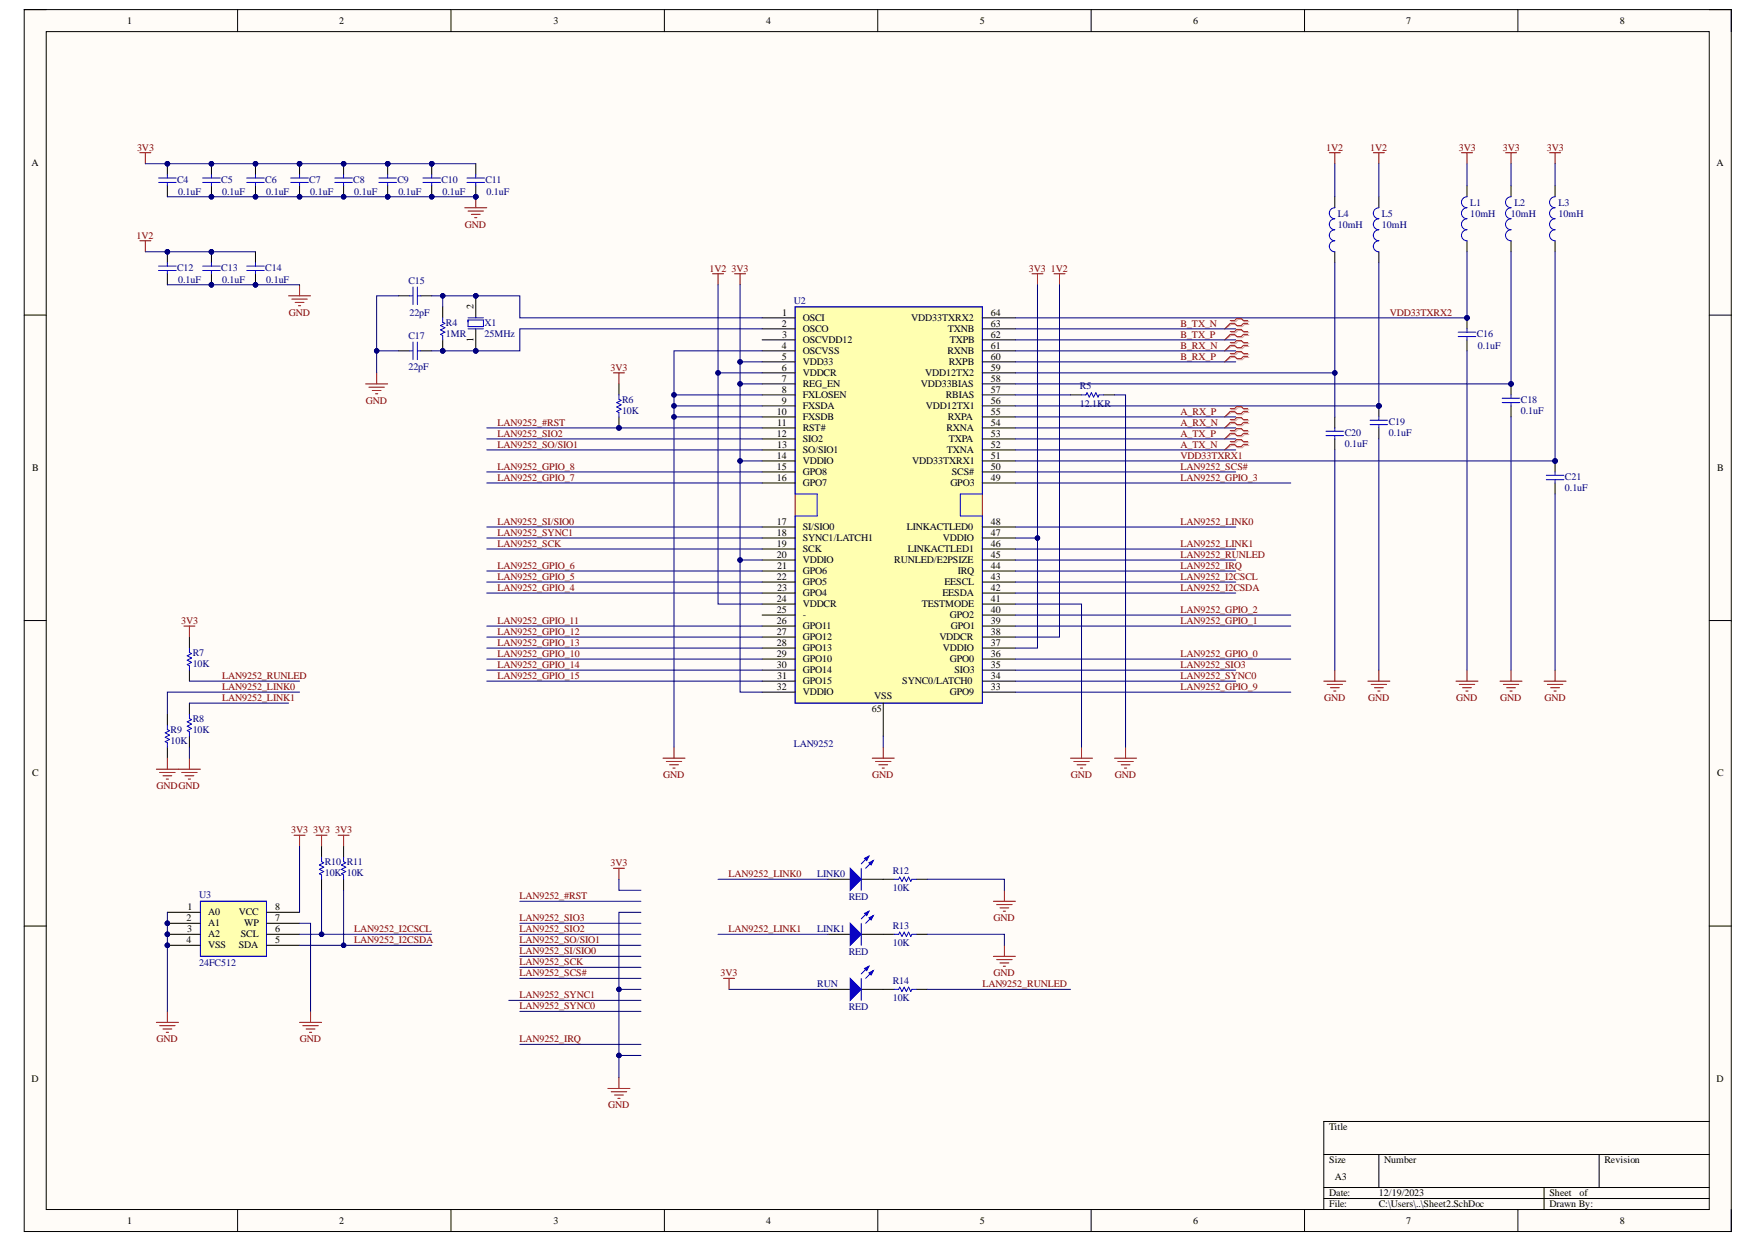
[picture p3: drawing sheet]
<svg xmlns="http://www.w3.org/2000/svg" width="297mm" height="210mm" viewBox="0 0 297 210" stroke-linecap="round" stroke-linejoin="round" font-family="sans-serif">
<defs><g id="words">
<g font-size="1.7">
<text x="21.5" y="4.1">1</text>
<text x="57.4" y="4.1">2</text>
<text x="93.6" y="4.1">3</text>
<text x="129.5" y="4.1">4</text>
<text x="165.7" y="4.1">5</text>
<text x="201.7" y="4.1">6</text>
<text x="237.7" y="4.1">7</text>
<text x="273.9" y="4.1">8</text>
<text x="5.3" y="28">A</text>
<text x="290.2" y="28">A</text>
<text x="80" y="52.2" transform="rotate(-90 80 52.2)">2</text>
<text x="132.2" y="53.3">1</text>
<text x="167.5" y="53.3">64</text>
<text x="80" y="57.7" transform="rotate(-90 80 57.7)">1</text>
<text x="132.2" y="55.2">2</text>
<text x="132.2" y="58.9">4</text>
<text x="132.2" y="57.1">3</text>
<text x="135.7" y="54.3">OSCI</text>
<text x="135.7" y="56.1">OSCO</text>
<text x="135.7" y="58">OSCVDD12</text>
<text x="135.7" y="59.9">OSCVSS</text>
<text x="154.1" y="54.3">VDD33TXRX2</text>
<text x="160.2" y="59.9">RXNB</text>
<text x="160.2" y="56.1">TXNB</text>
<text x="160.6" y="58">TXPB</text>
<text x="167.5" y="58.9">61</text>
<text x="167.5" y="57.1">62</text>
<text x="167.5" y="55.2">63</text>
<text x="132.2" y="60.8">5</text>
<text x="132.2" y="62.6">6</text>
<text x="132.2" y="64.5">7</text>
<text x="135.7" y="61.7">VDD33</text>
<text x="135.7" y="63.6">VDDCR</text>
<text x="135.7" y="65.4">REG_EN</text>
<text x="155.7" y="65.4">VDD33BIAS</text>
<text x="156.4" y="63.6">VDD12TX2</text>
<text x="160.4" y="61.7">RXPB</text>
<text x="167.5" y="64.5">58</text>
<text x="167.5" y="62.6">59</text>
<text x="167.5" y="60.8">60</text>
<text x="131.3" y="70.1">10</text>
<text x="131.4" y="71.9">11</text>
<text x="132.2" y="66.4">8</text>
<text x="132.2" y="68.2">9</text>
<text x="135.7" y="67.3">FXLOSEN</text>
<text x="135.7" y="69.1">FXSDA</text>
<text x="135.7" y="71">FXSDB</text>
<text x="156.5" y="69.1">VDD12TX1</text>
<text x="159.9" y="67.3">RBIAS</text>
<text x="160.2" y="71">RXPA</text>
<text x="167.5" y="71.9">54</text>
<text x="167.5" y="70.1">55</text>
<text x="167.5" y="68.2">56</text>
<text x="167.5" y="66.4">57</text>
<text x="131.3" y="73.8">12</text>
<text x="131.3" y="77.5">14</text>
<text x="131.4" y="75.7">13</text>
<text x="135.7" y="72.9">RST#</text>
<text x="135.7" y="74.7">SIO2</text>
<text x="135.7" y="76.6">SO/SIO1</text>
<text x="160" y="72.9">RXNA</text>
<text x="160.1" y="76.6">TXNA</text>
<text x="160.4" y="74.7">TXPA</text>
<text x="167.5" y="77.5">51</text>
<text x="167.5" y="75.7">52</text>
<text x="167.5" y="73.8">53</text>
<text x="5.4" y="79.6">B</text>
<text x="131.3" y="79.4">15</text>
<text x="131.3" y="81.2">16</text>
<text x="135.7" y="78.4">VDDIO</text>
<text x="135.7" y="80.3">GPO8</text>
<text x="135.7" y="82.2">GPO7</text>
<text x="154.2" y="78.4">VDD33TXRX1</text>
<text x="160.7" y="82.2">GPO3</text>
<text x="160.9" y="80.3">SCS#</text>
<text x="167.5" y="81.2">49</text>
<text x="167.5" y="79.4">50</text>
<text x="290.3" y="79.6">B</text>
<text x="131.3" y="88.7">17</text>
<text x="135.7" y="89.6">SI/SIO0</text>
<text x="153.3" y="89.6">LINKACTLED0</text>
<text x="167.5" y="88.7">48</text>
<text x="131.3" y="90.5">18</text>
<text x="131.3" y="92.4">19</text>
<text x="131.3" y="94.3">20</text>
<text x="135.7" y="91.5">SYNC1/LATCH1</text>
<text x="135.7" y="93.3">SCK</text>
<text x="135.7" y="95.2">VDDIO</text>
<text x="151.2" y="95.2">RUNLED/E2PSIZE</text>
<text x="153.5" y="93.3">LINKACTLED1</text>
<text x="159.4" y="91.5">VDDIO</text>
<text x="167.5" y="94.3">45</text>
<text x="167.5" y="92.4">46</text>
<text x="167.5" y="90.5">47</text>
<text x="131.3" y="98">22</text>
<text x="131.3" y="101.7">24</text>
<text x="131.4" y="96.1">21</text>
<text x="131.4" y="99.8">23</text>
<text x="135.7" y="97">GPO6</text>
<text x="135.7" y="98.9">GPO5</text>
<text x="135.7" y="100.8">GPO4</text>
<text x="159.3" y="100.8">EESDA</text>
<text x="159.6" y="98.9">EESCL</text>
<text x="161.9" y="97">IRQ</text>
<text x="167.5" y="101.7">41</text>
<text x="167.5" y="99.8">42</text>
<text x="167.5" y="98">43</text>
<text x="167.5" y="96.1">44</text>
<text x="131.3" y="103.6">25</text>
<text x="131.3" y="105.4">26</text>
<text x="131.3" y="107.3">27</text>
<text x="135.7" y="102.6">VDDCR</text>
<text x="135.7" y="104.5">-</text>
<text x="135.7" y="106.3">GPO11</text>
<text x="155.8" y="102.6">TESTMODE</text>
<text x="160.6" y="104.5">GPO2</text>
<text x="160.7" y="106.3">GPO1</text>
<text x="167.5" y="107.3">38</text>
<text x="167.5" y="105.4">39</text>
<text x="167.5" y="103.6">40</text>
<text x="131.3" y="109.1">28</text>
<text x="131.3" y="111">29</text>
<text x="131.3" y="112.9">30</text>
<text x="135.7" y="108.2">GPO12</text>
<text x="135.7" y="110.1">GPO13</text>
<text x="135.7" y="111.9">GPO10</text>
<text x="135.7" y="113.8">GPO14</text>
<text x="158.8" y="108.2">VDDCR</text>
<text x="159.4" y="110.1">VDDIO</text>
<text x="160.6" y="111.9">GPO0</text>
<text x="161.3" y="113.8">SIO3</text>
<text x="167.5" y="112.9">35</text>
<text x="167.5" y="111">36</text>
<text x="167.5" y="109.1">37</text>
<text x="131.3" y="116.6">32</text>
<text x="131.4" y="114.7">31</text>
<text x="135.7" y="115.6">GPO15</text>
<text x="135.7" y="117.5">VDDIO</text>
<text x="147.8" y="118.1">VSS</text>
<text x="152.5" y="115.6">SYNC0/LATCH0</text>
<text x="160.6" y="117.5">GPO9</text>
<text x="167.5" y="116.6">33</text>
<text x="167.5" y="114.7">34</text>
<text x="147.4" y="120.3">65</text>
<text x="5.4" y="131.2">C</text>
<text x="290.3" y="131.2">C</text>
<text x="31.6" y="155.6">2</text>
<text x="31.7" y="153.8">1</text>
<text x="35.2" y="154.7">A0</text>
<text x="40.4" y="154.7">VCC</text>
<text x="46.5" y="153.8">8</text>
<text x="46.5" y="155.6">7</text>
<text x="31.6" y="159.4">4</text>
<text x="31.6" y="157.5">3</text>
<text x="35.2" y="156.6">A1</text>
<text x="35.2" y="158.4">A2</text>
<text x="35.2" y="160.3">VSS</text>
<text x="40.4" y="160.3">SDA</text>
<text x="40.7" y="158.4">SCL</text>
<text x="41.3" y="156.6">WP</text>
<text x="46.5" y="157.5">6</text>
<text x="46.5" y="159.4">5</text>
<text x="5.3" y="182.9">D</text>
<text x="290.2" y="182.9">D</text>
<text x="224.7" y="191">Title</text>
<text x="224.7" y="196.6">Size</text>
<text x="234" y="196.6">Number</text>
<text x="271.2" y="196.6">Revision</text>
<text x="224.7" y="202.1">Date:</text>
<text x="224.7" y="204">File:</text>
<text x="225.6" y="199.3">A3</text>
<text x="233.1" y="202.1">12/19/2023</text>
<text x="233.1" y="204">C:\Users\..\Sheet2.SchDoc</text>
<text x="261.9" y="202.1">Sheet</text>
<text x="261.9" y="204">Drawn By:</text>
<text x="267" y="202.1">of</text>
<text x="21.5" y="206.8">1</text>
<text x="57.4" y="206.8">2</text>
<text x="93.6" y="206.8">3</text>
<text x="129.5" y="206.8">4</text>
<text x="165.7" y="206.8">5</text>
<text x="201.7" y="206.8">6</text>
<text x="237.7" y="206.8">7</text>
<text x="273.9" y="206.8">8</text>
</g>
<g font-size="1.7" fill="#800000">
<text x="23.2" y="25.4">3V3</text>
<text x="224.2" y="25.4">1V2</text>
<text x="231.6" y="25.4">1V2</text>
<text x="246.6" y="25.4">3V3</text>
<text x="254.1" y="25.4">3V3</text>
<text x="261.5" y="25.4">3V3</text>
<text x="23.1" y="40.3">1V2</text>
<text x="78.6" y="38.5">GND</text>
<text x="120" y="45.9">1V2</text>
<text x="123.7" y="45.9">3V3</text>
<text x="173.9" y="45.9">3V3</text>
<text x="177.7" y="45.9">1V2</text>
<text x="48.8" y="53.3">GND</text>
<text x="234.9" y="53.3">VDD33TXRX2</text>
<text x="199.6" y="58.9">B_RX_N</text>
<text x="199.6" y="57.1">B_TX_P</text>
<text x="199.6" y="55.2">B_TX_N</text>
<text x="103.2" y="62.6">3V3</text>
<text x="199.6" y="60.8">B_RX_P</text>
<text x="61.8" y="68.2">GND</text>
<text x="84.1" y="71.9">LAN9252_#RST</text>
<text x="199.6" y="71.9">A_RX_N</text>
<text x="199.6" y="70.1">A_RX_P</text>
<text x="84.1" y="73.8">LAN9252_SIO2</text>
<text x="84.1" y="75.7">LAN9252_SO/SIO1</text>
<text x="199.6" y="75.7">A_TX_N</text>
<text x="199.6" y="73.8">A_TX_P</text>
<text x="199.6" y="77.5">VDD33TXRX1</text>
<text x="84.1" y="79.4">LAN9252_GPIO_8</text>
<text x="84.1" y="81.2">LAN9252_GPIO_7</text>
<text x="199.6" y="79.4">LAN9252_SCS#</text>
<text x="199.6" y="81.2">LAN9252_GPIO_3</text>
<text x="84.1" y="88.7">LAN9252_SI/SIO0</text>
<text x="199.6" y="88.7">LAN9252_LINK0</text>
<text x="84.1" y="90.5">LAN9252_SYNC1</text>
<text x="84.1" y="92.4">LAN9252_SCK</text>
<text x="199.6" y="94.3">LAN9252_RUNLED</text>
<text x="199.6" y="92.4">LAN9252_LINK1</text>
<text x="84.1" y="96.1">LAN9252_GPIO_6</text>
<text x="84.1" y="98">LAN9252_GPIO_5</text>
<text x="84.1" y="99.8">LAN9252_GPIO_4</text>
<text x="199.6" y="99.8">LAN9252_I2CSDA</text>
<text x="199.6" y="96.1">LAN9252_IRQ</text>
<text x="199.6" y="98">LAN9252_I2CSCL</text>
<text x="30.6" y="105.4">3V3</text>
<text x="84.1" y="105.4">LAN9252_GPIO_11</text>
<text x="84.1" y="107.3">LAN9252_GPIO_12</text>
<text x="199.6" y="105.4">LAN9252_GPIO_1</text>
<text x="199.6" y="103.6">LAN9252_GPIO_2</text>
<text x="84.1" y="109.1">LAN9252_GPIO_13</text>
<text x="84.1" y="111">LAN9252_GPIO_10</text>
<text x="84.1" y="112.9">LAN9252_GPIO_14</text>
<text x="199.6" y="112.9">LAN9252_SIO3</text>
<text x="199.6" y="111">LAN9252_GPIO_0</text>
<text x="37.6" y="114.7">LAN9252_RUNLED</text>
<text x="37.6" y="118.4">LAN9252_LINK1</text>
<text x="37.6" y="116.6">LAN9252_LINK0</text>
<text x="84.1" y="114.7">LAN9252_GPIO_15</text>
<text x="199.6" y="114.7">LAN9252_SYNC0</text>
<text x="199.6" y="116.6">LAN9252_GPIO_9</text>
<text x="223.9" y="118.4">GND</text>
<text x="231.3" y="118.4">GND</text>
<text x="246.2" y="118.4">GND</text>
<text x="253.6" y="118.4">GND</text>
<text x="261.1" y="118.4">GND</text>
<text x="112.1" y="131.5">GND</text>
<text x="147.5" y="131.5">GND</text>
<text x="181.1" y="131.5">GND</text>
<text x="188.5" y="131.5">GND</text>
<text x="26.5" y="133.3">GNDGND</text>
<text x="49.2" y="140.8">3V3</text>
<text x="53" y="140.8">3V3</text>
<text x="56.7" y="140.8">3V3</text>
<text x="103.2" y="146.3">3V3</text>
<text x="123.2" y="148.2">LAN9252_LINK0</text>
<text x="87.8" y="151.9">LAN9252_#RST</text>
<text x="87.8" y="155.6">LAN9252_SIO3</text>
<text x="167.9" y="155.6">GND</text>
<text x="59.9" y="159.4">LAN9252_I2CSDA</text>
<text x="59.9" y="157.5">LAN9252_I2CSCL</text>
<text x="87.8" y="157.5">LAN9252_SIO2</text>
<text x="87.8" y="159.4">LAN9252_SO/SIO1</text>
<text x="87.8" y="161.2">LAN9252_SI/SIO0</text>
<text x="123.2" y="157.5">LAN9252_LINK1</text>
<text x="87.8" y="163.1">LAN9252_SCK</text>
<text x="87.8" y="164.9">LAN9252_SCS#</text>
<text x="121.8" y="164.9">3V3</text>
<text x="166.1" y="166.8">LAN9252_RUNLED</text>
<text x="167.9" y="164.9">GND</text>
<text x="87.8" y="168.7">LAN9252_SYNC1</text>
<text x="87.8" y="170.5">LAN9252_SYNC0</text>
<text x="26.5" y="176.1">GND</text>
<text x="50.7" y="176.1">GND</text>
<text x="87.8" y="176.1">LAN9252_IRQ</text>
<text x="102.8" y="187.3">GND</text>
</g>
<g font-size="1.7" fill="#000080">
<text x="30" y="30.9">C4</text>
<text x="30.1" y="32.9">0.1uF</text>
<text x="37.4" y="30.9">C5</text>
<text x="37.6" y="32.9">0.1uF</text>
<text x="44.8" y="30.9">C6</text>
<text x="45" y="32.9">0.1uF</text>
<text x="52.3" y="30.9">C7</text>
<text x="52.5" y="32.9">0.1uF</text>
<text x="59.7" y="30.9">C8</text>
<text x="59.9" y="32.9">0.1uF</text>
<text x="67.2" y="30.9">C9</text>
<text x="67.3" y="32.9">0.1uF</text>
<text x="74.6" y="30.9">C10</text>
<text x="74.8" y="32.9">0.1uF</text>
<text x="82.1" y="30.9">C11</text>
<text x="82.2" y="32.9">0.1uF</text>
<text x="248.6" y="34.7">L1</text>
<text x="256" y="34.7">L2</text>
<text x="263.5" y="34.7">L3</text>
<text x="226.1" y="38.5">10mH</text>
<text x="226.1" y="36.6">L4</text>
<text x="233.6" y="38.5">10mH</text>
<text x="233.6" y="36.6">L5</text>
<text x="248.6" y="36.6">10mH</text>
<text x="255.4" y="36.6">10mH</text>
<text x="263.5" y="36.6">10mH</text>
<text x="30" y="45.7">C12</text>
<text x="30.1" y="47.8">0.1uF</text>
<text x="37.4" y="45.7">C13</text>
<text x="37.6" y="47.8">0.1uF</text>
<text x="44.8" y="45.7">C14</text>
<text x="45" y="47.8">0.1uF</text>
<text x="69" y="47.9">C15</text>
<text x="69.2" y="53.3">22pF</text>
<text x="134.2" y="51.3">U2</text>
<text x="69" y="57.2">C17</text>
<text x="75.4" y="56.9">1MR</text>
<text x="75.4" y="55">R4</text>
<text x="81.9" y="56.9">25MHz</text>
<text x="81.9" y="55">X1</text>
<text x="249.7" y="56.9">C16</text>
<text x="249.8" y="58.9">0.1uF</text>
<text x="69" y="62.5">22pF</text>
<text x="182.6" y="65.8">R5</text>
<text x="105.2" y="69.9">10K</text>
<text x="105.2" y="68.1">R6</text>
<text x="182.6" y="68.7">12.1KR</text>
<text x="234.8" y="71.8">C19</text>
<text x="257.1" y="69.9">0.1uF</text>
<text x="257.1" y="68.1">C18</text>
<text x="227.3" y="75.5">0.1uF</text>
<text x="227.3" y="73.6">C20</text>
<text x="234.8" y="73.6">0.1uF</text>
<text x="264.6" y="82.9">0.1uF</text>
<text x="264.6" y="81.1">C21</text>
<text x="32.6" y="112.7">10K</text>
<text x="32.6" y="110.8">R7</text>
<text x="28.9" y="125.7">10K</text>
<text x="28.9" y="123.8">R9</text>
<text x="32.6" y="123.8">10K</text>
<text x="32.6" y="122">R8</text>
<text x="134.2" y="126.3">LAN9252</text>
<text x="54.9" y="148">10K 10K</text>
<text x="54.9" y="146.2">R10 R11</text>
<text x="138.2" y="148.2">LINK0</text>
<text x="150.9" y="147.7">R12</text>
<text x="33.7" y="151.7">U3</text>
<text x="143.5" y="152.1">RED</text>
<text x="150.9" y="150.6">10K</text>
<text x="138.2" y="157.5">LINK1</text>
<text x="143.5" y="161.4">RED</text>
<text x="150.9" y="159.9">10K</text>
<text x="150.9" y="157">R13</text>
<text x="33.7" y="163.2">24FC512</text>
<text x="138.2" y="166.8">RUN</text>
<text x="150.9" y="166.3">R14</text>
<text x="143.5" y="170.7">RED</text>
<text x="150.9" y="169.2">10K</text>
</g>
</g></defs>
<path d="M4.1 1.6h288.6v206.5h-288.6z" fill-rule="evenodd" fill="#fffcf8"/>
<path d="M4.1 1.6h288.6v206.5h-288.6z" fill="none" stroke="#000" stroke-width=".17"/>
<path d="M7.8 5.3h281.2v199.1h-281.2z" fill-rule="evenodd" fill="#fffcf8"/>
<g fill="none" stroke="#000" stroke-width=".17">
<path d="M4.1 1.6h3.7M7.8 5.3h281.2v199.1h-281.2zM40.2 1.6v3.7M76.2 1.6v3.7M112.3 1.6v3.7M148.4 1.6v3.7M184.5 1.6v3.7M220.5 1.6v3.7M256.6 1.6v3.7M289 1.6h3.7v3.7M4.1 53.3h3.7M289 53.3h3.7"/>
<path d="M4.1 104.9h3.7M289 104.9h3.7M4.1 156.5h3.7M289 156.5h3.7M223.8 195.1h65.2M233.1 195.1v5.6M270.4 195.1v5.6M289 189.5h-65.2v14.9M40.2 204.4v3.7M76.2 204.4v3.7M112.3 204.4v3.7M148.4 204.4v3.7"/>
<path d="M184.5 204.4v3.7M220.5 204.4v3.7M223.8 200.7h65.2M223.8 202.6h65.2M256.6 204.4v3.7M261 200.7v3.7M292.7 204.4v3.7"/>
</g>
<path d="M134.4 51.9h31.7v66.9h-31.7z" fill-rule="evenodd" fill="#ffffb0"/>
<path d="M134.4 51.9h31.7v66.9h-31.7z" fill="none" stroke="#800000" stroke-width=".17"/>
<path d="M69.3 59.3h.5M69.3 50h.5M69.8 48.5v3M69.8 57.8v3M70.6 48.5v3M70.6 57.8v3M70.6 59.3h.5M70.6 50h.5M134.4 51.9h31.7v31.6h-3.7v3.7h3.7v31.6h-31.7v-31.6h3.7v-3.7h-3.7z" fill="none" stroke="#00f" stroke-width=".17"/>
<g fill="none" stroke="#000" stroke-width=".17">
<path d="M67.4 59.3h1.9M67.4 50h1.9M71.1 59.3h1.9M71.1 50h1.9M128.8 53.7h5.6M128.8 55.6h5.6M128.8 57.4h5.6M128.8 59.3h5.6M166.1 53.7h5.6M166.1 55.6h5.6M166.1 57.4h5.6M166.1 59.3h5.6"/>
<path d="M128.8 61.2h5.6M128.8 63h5.6M128.8 64.9h5.6M128.8 66.7h5.6M128.8 68.6h5.6M128.8 70.5h5.6M128.8 72.3h5.6M128.8 74.2h5.6M128.8 76h5.6M128.8 77.9h5.6M128.8 79.8h5.6M166.1 61.2h5.6"/>
<path d="M166.1 63h5.6M166.1 64.9h5.6M166.1 66.7h5.6M166.1 68.6h5.6M166.1 70.5h5.6M166.1 72.3h5.6M166.1 74.2h5.6M166.1 76h5.6M166.1 77.9h5.6M166.1 79.8h5.6M128.8 81.6h5.6M128.8 89.1h5.6"/>
<path d="M128.8 90.9h5.6M128.8 92.8h5.6M128.8 94.6h5.6M128.8 96.5h5.6M128.8 98.4h5.6M166.1 81.6h5.6M166.1 89.1h5.6M166.1 90.9h5.6M166.1 92.8h5.6M166.1 94.6h5.6M166.1 96.5h5.6M166.1 98.4h5.6"/>
<path d="M128.8 100.2h5.6M128.8 102.1h5.6M128.8 103.9h5.6M128.8 105.8h5.6M128.8 107.7h5.6M128.8 109.5h5.6M128.8 111.4h5.6M128.8 113.3h5.6M128.8 115.1h5.6M128.8 117h5.6M149.3 118.8v5.6M166.1 100.2h5.6"/>
<path d="M166.1 102.1h5.6M166.1 103.9h5.6M166.1 105.8h5.6M166.1 107.7h5.6M166.1 109.5h5.6M166.1 111.4h5.6M166.1 113.3h5.6M166.1 115.1h5.6M166.1 117h5.6"/>
</g>
<circle cx="74.8" cy="59.3" r=".37" fill="#000080"/>
<circle cx="74.8" cy="59.3" r=".37" fill="none" stroke="#000080" stroke-width=".17"/>
<path d="M74.8 51.9v1.8M74.8 57.4v1.9" fill="none" stroke="#000" stroke-width=".17"/>
<circle cx="74.8" cy="59.3" r=".37" fill="#000080"/>
<circle cx="74.8" cy="59.3" r=".37" fill="none" stroke="#000080" stroke-width=".17"/>
<path d="M225.7 35.1a.93 .93 0 0 0-1 .9 .93 .93 0 0 0 1 1 .93 .93 0 0 0-1 .9 .93 .93 0 0 0 1 .9 .93 .93 0 0 0-1 1 .93 .93 0 0 0 1 .9 .93 .93 0 0 0-1 .9 .93 .93 0 0 0 1 1M248 33.3a.93 .93 0 0 0-.9 .9 .93 .93 0 0 0 .9 .9 .93 .93 0 0 0-.9 .9 .93 .93 0 0 0 .9 1 .93 .93 0 0 0-.9 .9 .93 .93 0 0 0 .9 .9 .93 .93 0 0 0-.9 1 .93 .93 0 0 0 .9 .9M255.5 33.3a.93 .93 0 0 0-1 .9 .93 .93 0 0 0 1 .9 .93 .93 0 0 0-1 .9 .93 .93 0 0 0 1 1 .93 .93 0 0 0-1 .9 .93 .93 0 0 0 1 .9 .93 .93 0 0 0-1 1 .93 .93 0 0 0 1 .9M262.9 33.3a.93 .93 0 0 0-.9 .9 .93 .93 0 0 0 .9 .9 .93 .93 0 0 0-.9 .9 .93 .93 0 0 0 .9 1 .93 .93 0 0 0-.9 .9 .93 .93 0 0 0 .9 .9 .93 .93 0 0 0-.9 1 .93 .93 0 0 0 .9 .9M74.8 53.7v.8l.4 .1-.7 .4 .7 .4-.7 .4 .7 .3-.7 .4 .3 .2v.7M182.8 66.7h.8l.2-.3 .3 .7 .4-.7 .4 .7 .4-.7 .3 .7 .2-.4h.8" fill="none" stroke="#00f" stroke-width=".17"/>
<g fill="none" stroke="#800000" stroke-width=".17">
<path d="M120.5 46.3h1.8M121.4 46.3v1.8M124.2 46.3h1.9M125.1 46.3v1.8M174.5 46.3h1.8M175.4 46.3v1.8M178.2 46.3h1.9M179.1 46.3v1.8M61.8 64.9h3.7M62.4 65.4h2.6M62.9 66h1.5M63.5 66.6h.4"/>
<path d="M63.7 63v1.9M112.1 128.1h3.7M112.6 128.7h2.6M113.2 129.3h1.5M113.8 129.8h.3M113.9 126.3v1.8M147.5 128.1h3.7M148 128.7h2.6M148.6 129.3h1.5M149.1 129.8h.4M149.3 126.3v1.8M181 128.1h3.7"/>
<path d="M181.5 128.7h2.6M182.1 129.3h1.5M182.7 129.8h.3M182.8 126.3v1.8M188.4 128.1h3.7M189 128.7h2.6M189.5 129.3h1.5M190.1 129.8h.4M190.3 126.3v1.8"/>
</g>
<path d="M225.7 33.3v1.8M248 31.4v1.9M255.5 31.4v1.9M262.9 31.4v1.9M225.7 42.6v1.8M248 40.7v1.9M255.5 40.7v1.9M262.9 40.7v1.9M181 66.7h1.8M186.6 66.7h1.8" fill="none" stroke="#000" stroke-width=".17"/>
<circle cx="262.9" cy="77.9" r=".37" fill="#000080"/>
<circle cx="262.9" cy="77.9" r=".37" fill="none" stroke="#000080" stroke-width=".17"/>
<path d="M262.9 77.9v1.9M262.9 81.6v1.9" fill="none" stroke="#000" stroke-width=".17"/>
<circle cx="262.9" cy="77.9" r=".37" fill="#000080"/>
<circle cx="262.9" cy="77.9" r=".37" fill="none" stroke="#000080" stroke-width=".17"/>
<path d="M262.9 79.8v.5M261.4 80.3h3M261.4 81.1h3M262.9 81.1v.5" fill="none" stroke="#00f" stroke-width=".17"/>
<circle cx="255.5" cy="64.9" r=".37" fill="#000080"/>
<circle cx="255.5" cy="64.9" r=".37" fill="none" stroke="#000080" stroke-width=".17"/>
<path d="M255.5 64.9v1.8M255.5 68.6v1.9" fill="none" stroke="#000" stroke-width=".17"/>
<circle cx="255.5" cy="64.9" r=".37" fill="#000080"/>
<circle cx="255.5" cy="64.9" r=".37" fill="none" stroke="#000080" stroke-width=".17"/>
<path d="M224.2 72.9h3M224.2 73.6h3M225.7 72.3v.6M225.7 73.6v.6M254 67.3h2.9M254 68h2.9M255.5 66.7v.6M255.5 68v.6" fill="none" stroke="#00f" stroke-width=".17"/>
<path d="M225.7 70.5v1.8M225.7 74.2v1.8" fill="none" stroke="#000" stroke-width=".17"/>
<circle cx="248" cy="53.7" r=".37" fill="#000080"/>
<circle cx="248" cy="53.7" r=".37" fill="none" stroke="#000080" stroke-width=".17"/>
<path d="M248 53.7v1.9M248 57.4v1.9" fill="none" stroke="#000" stroke-width=".17"/>
<circle cx="248" cy="53.7" r=".37" fill="#000080"/>
<circle cx="248" cy="53.7" r=".37" fill="none" stroke="#000080" stroke-width=".17"/>
<path d="M246.5 56.1h3M246.5 56.9h3M248 55.6v.5M248 56.9v.5" fill="none" stroke="#00f" stroke-width=".17"/>
<g fill="none" stroke="#800000" stroke-width=".17">
<path d="M224.7 25.8h1.9M225.7 25.8v1.9M247.1 25.8h1.8M248 25.8v1.9M254.5 25.8h1.9M255.5 25.8v1.9M262 25.8h1.8M262.9 25.8v1.9M223.8 115.1h3.7M224.4 115.7h2.6M224.9 116.2h1.5M225.5 116.8h.4"/>
<path d="M225.7 113.3v1.8M246.1 115.1h3.8M246.7 115.7h2.6M247.3 116.2h1.4M247.8 116.8h.4M248 113.3v1.8M253.6 115.1h3.7M254.2 115.7h2.6M254.7 116.2h1.5M255.3 116.8h.3M255.5 113.3v1.8M261 115.1h3.8"/>
<path d="M261.6 115.7h2.6M262.2 116.2h1.5M262.7 116.8h.4M262.9 113.3v1.8"/>
</g>
<g fill="none" stroke="#d0a19e" stroke-width=".17">
<path d="M208.2 59.9h.7l.4-.3h.7l.4 .3h.7M208.2 58.1h.7l.4-.4h.7l.4 .4h.7M208.2 56.2h.7l.4-.3h.7l.4 .3h.7M208.2 54.4h.7l.4-.4h.7l.4 .4h.7M211.1 58.6h-.7l-.4 .3h-.7l-.4-.3h-.7l-1.1 .7M211.1 56.7h-.7l-.4 .4h-.7l-.4-.4h-.7l-1.1 .7M211.1 54.8h-.7l-.4 .4h-.7l-.4-.4h-.7l-1.1 .8M208.2 74.8h.7l.4-.3h.7l.4 .3h.7M208.2 73h.7l.4-.4h.7l.4 .4h.7M208.2 71.1h.7l.4-.4h.7l.4 .4h.7M208.2 69.3h.7l.4-.4h.7l.4 .4h.7M211.1 75.3h-.7l-.4 .4h-.7l-.4-.4h-.7l-1.1 .7"/>
<path d="M211.1 73.4h-.7l-.4 .4h-.7l-.4-.4h-.7l-1.1 .8M211.1 71.6h-.7l-.4 .4h-.7l-.4-.4h-.7l-1.1 .7M211.1 69.7h-.7l-.4 .4h-.7l-.4-.4h-.7l-1.1 .8M211.1 60.4h-.7l-.4 .4h-.7l-.4-.4h-.7l-1.1 .8"/>
</g>
<g fill="none" stroke="#f00" stroke-width=".17">
<path d="M208 59.8h.7l.4-.4h.7l.4 .4h.8M208 57.9h.7l.4-.4h.7l.4 .4h.8M208 56h.7l.4-.3h.7l.4 .3h.8M208 54.2h.7l.4-.4h.7l.4 .4h.8M211 58.4h-.8l-.4 .3h-.7l-.4-.3h-.7l-.9 .9M211 56.5h-.8l-.4 .4h-.7l-.4-.4h-.7l-.9 .9M211 54.7h-.8l-.4 .3h-.7l-.4-.3h-.7l-.9 .9M208 74.6h.7l.4-.3h.7l.4 .3h.8M208 72.8h.7l.4-.4h.7l.4 .4h.8M208 70.9h.7l.4-.3h.7l.4 .3h.8M208 69.1h.7l.4-.4h.7l.4 .4h.8M211 75.1h-.8l-.4 .4h-.7l-.4-.4h-.7l-.9 .9"/>
<path d="M211 73.3h-.8l-.4 .3h-.7l-.4-.3h-.7l-.9 .9M211 71.4h-.8l-.4 .4h-.7l-.4-.4h-.7l-.9 .9M211 69.5h-.8l-.4 .4h-.7l-.4-.4h-.7l-.9 1M211 60.2h-.8l-.4 .4h-.7l-.4-.4h-.7l-.9 1"/>
</g>
<circle cx="104.6" cy="72.3" r=".37" fill="#000080"/>
<circle cx="104.6" cy="72.3" r=".37" fill="none" stroke="#000080" stroke-width=".17"/>
<path d="M104.6 70.5v1.8" fill="none" stroke="#000" stroke-width=".17"/>
<circle cx="104.6" cy="72.3" r=".37" fill="#000080"/>
<circle cx="104.6" cy="72.3" r=".37" fill="none" stroke="#000080" stroke-width=".17"/>
<path d="M104.6 64.9v1.8M32 107.7v1.8M32 113.3v1.8M32 118.8v1.9M28.3 120.7v1.9M28.3 126.3v1.8M32 124.4v1.9" fill="none" stroke="#000" stroke-width=".17"/>
<path d="M104.6 66.7v.8l.4 .2-.7 .3 .7 .4-.7 .4 .7 .4-.7 .3 .3 .2v.8M32 109.5v.8l.4 .2-.8 .3 .8 .4-.8 .4 .8 .3-.8 .4 .4 .2v.8M28.3 122.6v.7l.4 .2-.8 .4 .8 .3-.8 .4 .8 .4-.8 .3 .4 .2v.8M32 120.7v.7l.4 .2-.8 .4 .8 .4-.8 .3 .8 .4-.8 .4 .4 .2v.7" fill="none" stroke="#00f" stroke-width=".17"/>
<g fill="none" stroke="#800000" stroke-width=".17">
<path d="M23.6 25.8h1.9M24.6 25.8v1.9M23.6 40.7h1.9M24.6 40.7v1.9M103.7 63h1.9M104.6 63v1.9M31.1 105.8h1.9M32 105.8v1.9M26.4 130h7.5M27 130.6h2.6M27.6 131.1h1.4M28.1 131.7h.4"/>
<path d="M28.3 128.1v1.9M30.7 130.6h2.6M31.3 131.1h1.5M31.8 131.7h.4M32 128.1v1.9M103.7 146.7h1.9M104.6 146.7v1.9M102.8 184h3.7M103.3 184.5h2.6M103.9 185.1h1.5M104.5 185.6h.3M104.6 182.1v1.9"/>
</g>
<circle cx="28.3" cy="42.6" r=".37" fill="#000080"/>
<circle cx="28.3" cy="42.6" r=".37" fill="none" stroke="#000080" stroke-width=".17"/>
<path d="M28.3 42.6v1.8M28.3 46.3v1.8" fill="none" stroke="#000" stroke-width=".17"/>
<circle cx="28.3" cy="42.6" r=".37" fill="#000080"/>
<circle cx="28.3" cy="42.6" r=".37" fill="none" stroke="#000080" stroke-width=".17"/>
<path d="M26.8 45h3M26.8 45.7h3M28.3 44.4v.6M28.3 45.7v.6" fill="none" stroke="#00f" stroke-width=".17"/>
<circle cx="35.7" cy="48.1" r=".37" fill="#000080"/>
<circle cx="35.7" cy="48.1" r=".37" fill="none" stroke="#000080" stroke-width=".17"/>
<circle cx="35.7" cy="42.6" r=".37" fill="#000080"/>
<circle cx="35.7" cy="42.6" r=".37" fill="none" stroke="#000080" stroke-width=".17"/>
<path d="M35.7 46.3v1.8" fill="none" stroke="#000" stroke-width=".17"/>
<circle cx="35.7" cy="48.1" r=".37" fill="#000080"/>
<circle cx="35.7" cy="48.1" r=".37" fill="none" stroke="#000080" stroke-width=".17"/>
<path d="M35.7 42.6v1.8" fill="none" stroke="#000" stroke-width=".17"/>
<circle cx="35.7" cy="42.6" r=".37" fill="#000080"/>
<circle cx="35.7" cy="42.6" r=".37" fill="none" stroke="#000080" stroke-width=".17"/>
<path d="M34.3 45h2.9M34.3 45.7h2.9M35.7 44.4v.6M35.7 45.7v.6" fill="none" stroke="#00f" stroke-width=".17"/>
<circle cx="43.2" cy="48.1" r=".37" fill="#000080"/>
<circle cx="43.2" cy="48.1" r=".37" fill="none" stroke="#000080" stroke-width=".17"/>
<path d="M43.2 46.3v1.8" fill="none" stroke="#000" stroke-width=".17"/>
<circle cx="43.2" cy="48.1" r=".37" fill="#000080"/>
<circle cx="43.2" cy="48.1" r=".37" fill="none" stroke="#000080" stroke-width=".17"/>
<path d="M43.2 42.6v1.8" fill="none" stroke="#000" stroke-width=".17"/>
<path d="M41.7 45h3M41.7 45.7h3M43.2 44.4v.6M43.2 45.7v.6" fill="none" stroke="#00f" stroke-width=".17"/>
<circle cx="28.3" cy="27.7" r=".37" fill="#000080"/>
<circle cx="28.3" cy="27.7" r=".37" fill="none" stroke="#000080" stroke-width=".17"/>
<path d="M28.3 27.7v1.8M28.3 31.4v1.9" fill="none" stroke="#000" stroke-width=".17"/>
<circle cx="28.3" cy="27.7" r=".37" fill="#000080"/>
<circle cx="28.3" cy="27.7" r=".37" fill="none" stroke="#000080" stroke-width=".17"/>
<path d="M26.8 30.1h3M26.8 30.8h3M28.3 29.5v.6M28.3 30.8v.6" fill="none" stroke="#00f" stroke-width=".17"/>
<circle cx="35.7" cy="33.2" r=".37" fill="#000080"/>
<circle cx="35.7" cy="33.2" r=".37" fill="none" stroke="#000080" stroke-width=".17"/>
<circle cx="35.7" cy="27.7" r=".37" fill="#000080"/>
<circle cx="35.7" cy="27.7" r=".37" fill="none" stroke="#000080" stroke-width=".17"/>
<path d="M35.7 31.4v1.9" fill="none" stroke="#000" stroke-width=".17"/>
<circle cx="35.7" cy="33.2" r=".37" fill="#000080"/>
<circle cx="35.7" cy="33.2" r=".37" fill="none" stroke="#000080" stroke-width=".17"/>
<path d="M35.7 27.7v1.8" fill="none" stroke="#000" stroke-width=".17"/>
<circle cx="35.7" cy="27.7" r=".37" fill="#000080"/>
<circle cx="35.7" cy="27.7" r=".37" fill="none" stroke="#000080" stroke-width=".17"/>
<path d="M34.3 30.1h2.9M34.3 30.8h2.9M35.7 29.5v.6M35.7 30.8v.6" fill="none" stroke="#00f" stroke-width=".17"/>
<circle cx="43.2" cy="33.2" r=".37" fill="#000080"/>
<circle cx="43.2" cy="33.2" r=".37" fill="none" stroke="#000080" stroke-width=".17"/>
<circle cx="43.2" cy="27.7" r=".37" fill="#000080"/>
<circle cx="43.2" cy="27.7" r=".37" fill="none" stroke="#000080" stroke-width=".17"/>
<path d="M43.2 31.4v1.9" fill="none" stroke="#000" stroke-width=".17"/>
<circle cx="43.2" cy="33.2" r=".37" fill="#000080"/>
<circle cx="43.2" cy="33.2" r=".37" fill="none" stroke="#000080" stroke-width=".17"/>
<path d="M43.2 27.7v1.8" fill="none" stroke="#000" stroke-width=".17"/>
<circle cx="43.2" cy="27.7" r=".37" fill="#000080"/>
<circle cx="43.2" cy="27.7" r=".37" fill="none" stroke="#000080" stroke-width=".17"/>
<path d="M41.7 30.1h3M41.7 30.8h3M43.2 29.5v.6M43.2 30.8v.6" fill="none" stroke="#00f" stroke-width=".17"/>
<circle cx="50.6" cy="33.2" r=".37" fill="#000080"/>
<circle cx="50.6" cy="33.2" r=".37" fill="none" stroke="#000080" stroke-width=".17"/>
<circle cx="50.6" cy="27.7" r=".37" fill="#000080"/>
<circle cx="50.6" cy="27.7" r=".37" fill="none" stroke="#000080" stroke-width=".17"/>
<path d="M50.6 31.4v1.9" fill="none" stroke="#000" stroke-width=".17"/>
<circle cx="50.6" cy="33.2" r=".37" fill="#000080"/>
<circle cx="50.6" cy="33.2" r=".37" fill="none" stroke="#000080" stroke-width=".17"/>
<path d="M50.6 27.7v1.8" fill="none" stroke="#000" stroke-width=".17"/>
<circle cx="50.6" cy="27.7" r=".37" fill="#000080"/>
<circle cx="50.6" cy="27.7" r=".37" fill="none" stroke="#000080" stroke-width=".17"/>
<path d="M49.2 30.1h2.9M49.2 30.8h2.9M50.6 29.5v.6M50.6 30.8v.6" fill="none" stroke="#00f" stroke-width=".17"/>
<path d="M48.8 50h3.7M49.3 50.6h2.6M49.9 51.1h1.5M50.5 51.7h.3M50.6 48.1v1.9" fill="none" stroke="#800000" stroke-width=".17"/>
<circle cx="58.1" cy="33.2" r=".37" fill="#000080"/>
<circle cx="58.1" cy="33.2" r=".37" fill="none" stroke="#000080" stroke-width=".17"/>
<circle cx="58.1" cy="27.7" r=".37" fill="#000080"/>
<circle cx="58.1" cy="27.7" r=".37" fill="none" stroke="#000080" stroke-width=".17"/>
<path d="M58.1 31.4v1.9" fill="none" stroke="#000" stroke-width=".17"/>
<circle cx="58.1" cy="33.2" r=".37" fill="#000080"/>
<circle cx="58.1" cy="33.2" r=".37" fill="none" stroke="#000080" stroke-width=".17"/>
<path d="M58.1 27.7v1.8" fill="none" stroke="#000" stroke-width=".17"/>
<circle cx="58.1" cy="27.7" r=".37" fill="#000080"/>
<circle cx="58.1" cy="27.7" r=".37" fill="none" stroke="#000080" stroke-width=".17"/>
<path d="M56.6 30.1h3M56.6 30.8h3M58.1 29.5v.6M58.1 30.8v.6" fill="none" stroke="#00f" stroke-width=".17"/>
<circle cx="65.5" cy="33.2" r=".37" fill="#000080"/>
<circle cx="65.5" cy="33.2" r=".37" fill="none" stroke="#000080" stroke-width=".17"/>
<circle cx="65.5" cy="27.7" r=".37" fill="#000080"/>
<circle cx="65.5" cy="27.7" r=".37" fill="none" stroke="#000080" stroke-width=".17"/>
<path d="M65.5 31.4v1.9" fill="none" stroke="#000" stroke-width=".17"/>
<circle cx="65.5" cy="33.2" r=".37" fill="#000080"/>
<circle cx="65.5" cy="33.2" r=".37" fill="none" stroke="#000080" stroke-width=".17"/>
<path d="M65.5 27.7v1.8" fill="none" stroke="#000" stroke-width=".17"/>
<circle cx="65.5" cy="27.7" r=".37" fill="#000080"/>
<circle cx="65.5" cy="27.7" r=".37" fill="none" stroke="#000080" stroke-width=".17"/>
<path d="M64 30.1h3M64 30.8h3M65.5 29.5v.6M65.5 30.8v.6" fill="none" stroke="#00f" stroke-width=".17"/>
<circle cx="28.3" cy="156" r=".37" fill="#000080"/>
<circle cx="28.3" cy="156" r=".37" fill="none" stroke="#000080" stroke-width=".17"/>
<circle cx="28.3" cy="157.9" r=".37" fill="#000080"/>
<circle cx="28.3" cy="157.9" r=".37" fill="none" stroke="#000080" stroke-width=".17"/>
<circle cx="28.3" cy="159.8" r=".37" fill="#000080"/>
<circle cx="28.3" cy="159.8" r=".37" fill="none" stroke="#000080" stroke-width=".17"/>
<path d="M33.9 152.3h11.2v9.3h-11.2z" fill-rule="evenodd" fill="#ffffb0"/>
<path d="M33.9 152.3h11.2v9.3h-11.2z" fill="none" stroke="#800000" stroke-width=".17"/>
<path d="M33.9 152.3h11.2v9.3h-11.2z" fill="none" stroke="#00f" stroke-width=".17"/>
<path d="M28.3 154.2h5.6M28.3 156h5.6" fill="none" stroke="#000" stroke-width=".17"/>
<circle cx="28.3" cy="156" r=".37" fill="#000080"/>
<circle cx="28.3" cy="156" r=".37" fill="none" stroke="#000080" stroke-width=".17"/>
<path d="M28.3 157.9h5.6" fill="none" stroke="#000" stroke-width=".17"/>
<circle cx="28.3" cy="157.9" r=".37" fill="#000080"/>
<circle cx="28.3" cy="157.9" r=".37" fill="none" stroke="#000080" stroke-width=".17"/>
<path d="M28.3 159.8h5.6" fill="none" stroke="#000" stroke-width=".17"/>
<circle cx="28.3" cy="159.8" r=".37" fill="#000080"/>
<circle cx="28.3" cy="159.8" r=".37" fill="none" stroke="#000080" stroke-width=".17"/>
<path d="M45.1 154.2h5.5M45.1 156h5.5M45.1 157.9h5.5M45.1 159.8h5.5M54.4 143v1.9M54.4 148.6v1.9M58.1 143v1.9M58.1 148.6v1.9M140 148.6h3.7M145.6 148.6h5.6M154.9 148.6h1.9" fill="none" stroke="#000" stroke-width=".17"/>
<path d="M54.4 144.9v.7l.3 .2-.7 .4 .7 .4-.7 .3 .7 .4-.7 .4 .4 .2v.7M58.1 144.9v.7l.4 .2-.8 .4 .8 .4-.8 .3 .8 .4-.8 .4 .4 .2v.7M151.2 148.6h.7l.2-.4 .4 .8 .4-.8 .3 .8 .4-.8 .4 .8 .2-.4h.7" fill="none" stroke="#00f" stroke-width=".17"/>
<g fill="none" stroke="#800000" stroke-width=".17">
<path d="M49.7 141.2h1.9M50.6 141.2v1.8M53.4 141.2h1.9M54.4 141.2v1.8M57.2 141.2h1.8M58.1 141.2v1.8M26.4 172.8h3.8M27 173.3h2.6M27.6 173.9h1.4M28.1 174.5h.4M28.3 170.9v1.9M50.6 172.8h3.8"/>
<path d="M51.2 173.3h2.6M51.8 173.9h1.4M52.3 174.5h.4M52.5 170.9v1.9"/>
</g>
<path d="M143.7 146.7l1.9 1.9-1.9 1.9z" fill="#00f"/>
<path d="M143.7 146.7l1.9 1.9-1.9 1.9zM146.9 144.7l-1.3 1.3M147.6 145.4l-1.3 1.3" fill="none" stroke="#00f" stroke-width=".17"/>
<path d="M146.9 145.8l.7-.4-.3 .8z" fill="#00f"/>
<path d="M146.9 145.8l.7-.4-.3 .8z" fill="none" stroke="#00f" stroke-width=".17"/>
<path d="M146.2 145.1l.7-.4-.4 .7z" fill="#00f"/>
<path d="M145.6 146.7v3.8M146.2 145.1l.7-.4-.4 .7zM151.2 157.9h.7l.2-.4 .4 .8 .4-.8 .3 .8 .4-.8 .4 .8 .2-.4h.7" fill="none" stroke="#00f" stroke-width=".17"/>
<path d="M140 157.9h3.7M145.6 157.9h5.6M154.9 157.9h1.9" fill="none" stroke="#000" stroke-width=".17"/>
<path d="M143.7 156l1.9 1.9-1.9 1.9z" fill="#00f"/>
<path d="M143.7 156l1.9 1.9-1.9 1.9zM146.9 154l-1.3 1.3M147.6 154.7l-1.3 1.3" fill="none" stroke="#00f" stroke-width=".17"/>
<path d="M146.9 155.1l.7-.4-.3 .8z" fill="#00f"/>
<path d="M146.9 155.1l.7-.4-.3 .8z" fill="none" stroke="#00f" stroke-width=".17"/>
<path d="M146.2 154.4l.7-.4-.4 .7z" fill="#00f"/>
<path d="M145.6 156v3.8M146.2 154.4l.7-.4-.4 .7zM151.2 167.2h.7l.2-.4 .4 .8 .4-.8 .3 .8 .4-.8 .4 .8 .2-.4h.7" fill="none" stroke="#00f" stroke-width=".17"/>
<path d="M140 167.2h3.7M145.6 167.2h5.6M154.9 167.2h1.9" fill="none" stroke="#000" stroke-width=".17"/>
<path d="M143.7 165.3l1.9 1.9-1.9 1.9z" fill="#00f"/>
<path d="M143.7 165.3l1.9 1.9-1.9 1.9zM146.9 163.3l-1.3 1.3M147.6 164l-1.3 1.3" fill="none" stroke="#00f" stroke-width=".17"/>
<path d="M146.9 164.4l.7-.4-.3 .8z" fill="#00f"/>
<path d="M146.9 164.4l.7-.4-.3 .8z" fill="none" stroke="#00f" stroke-width=".17"/>
<path d="M146.2 163.7l.7-.4-.4 .7z" fill="#00f"/>
<path d="M145.6 165.3v3.8M146.2 163.7l.7-.4-.4 .7z" fill="none" stroke="#00f" stroke-width=".17"/>
<path d="M167.9 152.3h3.8M168.5 152.9h2.6M169.1 153.4h1.4M169.6 154h.4M169.8 150.5v1.8M169.8 159.8v1.8M122.3 165.3h1.9M123.3 165.3v1.9M167.9 161.6h3.8M168.5 162.2h2.6M169.1 162.7h1.4M169.6 163.3h.4" fill="none" stroke="#800000" stroke-width=".17"/>
<circle cx="80.4" cy="59.3" r=".37" fill="#000080"/>
<circle cx="80.4" cy="59.3" r=".37" fill="none" stroke="#000080" stroke-width=".17"/>
<circle cx="80.4" cy="50" r=".37" fill="#000080"/>
<circle cx="80.4" cy="50" r=".37" fill="none" stroke="#000080" stroke-width=".17"/>
<path d="M80.4 55.6v3.7" fill="none" stroke="#000" stroke-width=".17"/>
<circle cx="80.4" cy="59.3" r=".37" fill="#000080"/>
<circle cx="80.4" cy="59.3" r=".37" fill="none" stroke="#000080" stroke-width=".17"/>
<path d="M80.4 50v3.7" fill="none" stroke="#000" stroke-width=".17"/>
<circle cx="80.4" cy="50" r=".37" fill="#000080"/>
<circle cx="80.4" cy="50" r=".37" fill="none" stroke="#000080" stroke-width=".17"/>
<path d="M79.1 53.7h2.6M79.1 54.1h2.6v1.1h-2.6zM79.1 55.6h2.6" fill="none" stroke="#00f" stroke-width=".17"/>
<path d="M78.6 35.1h3.7M79.1 35.7h2.6M79.7 36.2h1.5M80.2 36.8h.4M80.4 33.3v1.8" fill="none" stroke="#800000" stroke-width=".17"/>
<circle cx="80.4" cy="33.2" r=".37" fill="#000080"/>
<circle cx="80.4" cy="33.2" r=".37" fill="none" stroke="#000080" stroke-width=".17"/>
<circle cx="73" cy="33.2" r=".37" fill="#000080"/>
<circle cx="73" cy="33.2" r=".37" fill="none" stroke="#000080" stroke-width=".17"/>
<circle cx="73" cy="27.7" r=".37" fill="#000080"/>
<circle cx="73" cy="27.7" r=".37" fill="none" stroke="#000080" stroke-width=".17"/>
<path d="M73 31.4v1.9" fill="none" stroke="#000" stroke-width=".17"/>
<circle cx="73" cy="33.2" r=".37" fill="#000080"/>
<circle cx="73" cy="33.2" r=".37" fill="none" stroke="#000080" stroke-width=".17"/>
<path d="M73 27.7v1.8" fill="none" stroke="#000" stroke-width=".17"/>
<circle cx="73" cy="27.7" r=".37" fill="#000080"/>
<circle cx="73" cy="27.7" r=".37" fill="none" stroke="#000080" stroke-width=".17"/>
<path d="M71.5 30.1h3M71.5 30.8h3M73 29.5v.6M73 30.8v.6" fill="none" stroke="#00f" stroke-width=".17"/>
<circle cx="80.4" cy="33.2" r=".37" fill="#000080"/>
<circle cx="80.4" cy="33.2" r=".37" fill="none" stroke="#000080" stroke-width=".17"/>
<path d="M80.4 31.4v1.9" fill="none" stroke="#000" stroke-width=".17"/>
<circle cx="80.4" cy="33.2" r=".37" fill="#000080"/>
<circle cx="80.4" cy="33.2" r=".37" fill="none" stroke="#000080" stroke-width=".17"/>
<path d="M80.4 27.7v1.8" fill="none" stroke="#000" stroke-width=".17"/>
<path d="M78.9 30.1h3M78.9 30.8h3M80.4 29.5v.6M80.4 30.8v.6" fill="none" stroke="#00f" stroke-width=".17"/>
<circle cx="233.1" cy="68.6" r=".37" fill="#000080"/>
<circle cx="233.1" cy="68.6" r=".37" fill="none" stroke="#000080" stroke-width=".17"/>
<path d="M233.1 68.6v1.9M233.1 72.3v1.9" fill="none" stroke="#000" stroke-width=".17"/>
<circle cx="233.1" cy="68.6" r=".37" fill="#000080"/>
<g fill="none" stroke="#000080" stroke-width=".17">
<path d="M24.6 42.6h18.6M262.9 83.5v29.8"/>
<circle cx="233.1" cy="68.6" r=".37"/>
</g>
<path d="M233.1 35.1a.93 .93 0 0 0-.9 .9 .93 .93 0 0 0 .9 1 .93 .93 0 0 0-.9 .9 .93 .93 0 0 0 .9 .9 .93 .93 0 0 0-.9 1 .93 .93 0 0 0 .9 .9 .93 .93 0 0 0-.9 .9 .93 .93 0 0 0 .9 1M231.6 71h3M231.6 71.8h3M233.1 70.5v.5M233.1 71.8v.5" fill="none" stroke="#00f" stroke-width=".17"/>
<path d="M233.1 33.3v1.8M233.1 42.6v1.8" fill="none" stroke="#000" stroke-width=".17"/>
<path d="M232.2 25.8h1.8M233.1 25.8v1.9M231.2 115.1h3.8M231.8 115.7h2.6M232.4 116.2h1.5M232.9 116.8h.4M233.1 113.3v1.8" fill="none" stroke="#800000" stroke-width=".17"/>
<circle cx="28.3" cy="42.6" r=".37" fill="#000080"/>
<circle cx="28.3" cy="42.6" r=".37" fill="none" stroke="#000080" stroke-width=".17"/>
<circle cx="35.7" cy="42.6" r=".37" fill="#000080"/>
<g fill="none" stroke="#000080" stroke-width=".17">
<path d="M24.6 27.7h26"/>
<circle cx="35.7" cy="42.6" r=".37"/>
</g>
<circle cx="28.3" cy="27.7" r=".37" fill="#000080"/>
<circle cx="28.3" cy="27.7" r=".37" fill="none" stroke="#000080" stroke-width=".17"/>
<circle cx="35.7" cy="27.7" r=".37" fill="#000080"/>
<circle cx="35.7" cy="27.7" r=".37" fill="none" stroke="#000080" stroke-width=".17"/>
<circle cx="43.2" cy="27.7" r=".37" fill="#000080"/>
<circle cx="43.2" cy="27.7" r=".37" fill="none" stroke="#000080" stroke-width=".17"/>
<circle cx="50.6" cy="27.7" r=".37" fill="#000080"/>
<g fill="none" stroke="#000080" stroke-width=".17">
<path d="M28.3 48.1h22.3"/>
<circle cx="50.6" cy="27.7" r=".37"/>
</g>
<circle cx="43.2" cy="48.1" r=".37" fill="#000080"/>
<circle cx="43.2" cy="48.1" r=".37" fill="none" stroke="#000080" stroke-width=".17"/>
<circle cx="35.7" cy="48.1" r=".37" fill="#000080"/>
<g fill="none" stroke="#000080" stroke-width=".17">
<path d="M28.3 33.3h37.2"/>
<circle cx="35.7" cy="48.1" r=".37"/>
</g>
<circle cx="35.7" cy="33.2" r=".37" fill="#000080"/>
<circle cx="35.7" cy="33.2" r=".37" fill="none" stroke="#000080" stroke-width=".17"/>
<circle cx="43.2" cy="33.2" r=".37" fill="#000080"/>
<circle cx="43.2" cy="33.2" r=".37" fill="none" stroke="#000080" stroke-width=".17"/>
<circle cx="50.6" cy="33.2" r=".37" fill="#000080"/>
<circle cx="50.6" cy="33.2" r=".37" fill="none" stroke="#000080" stroke-width=".17"/>
<circle cx="58.1" cy="33.2" r=".37" fill="#000080"/>
<circle cx="58.1" cy="33.2" r=".37" fill="none" stroke="#000080" stroke-width=".17"/>
<circle cx="65.5" cy="33.2" r=".37" fill="#000080"/>
<g fill="none" stroke="#000080" stroke-width=".17">
<path d="M50.6 27.7h14.9"/>
<circle cx="65.5" cy="33.2" r=".37"/>
</g>
<circle cx="50.6" cy="27.7" r=".37" fill="#000080"/>
<circle cx="50.6" cy="27.7" r=".37" fill="none" stroke="#000080" stroke-width=".17"/>
<circle cx="58.1" cy="27.7" r=".37" fill="#000080"/>
<circle cx="58.1" cy="27.7" r=".37" fill="none" stroke="#000080" stroke-width=".17"/>
<circle cx="65.5" cy="27.7" r=".37" fill="#000080"/>
<g fill="none" stroke="#000080" stroke-width=".17">
<path d="M50.6 157.9h22.4"/>
<circle cx="65.5" cy="27.7" r=".37"/>
</g>
<circle cx="54.4" cy="157.9" r=".37" fill="#000080"/>
<g fill="none" stroke="#000080" stroke-width=".17">
<path d="M50.6 159.8h22.4"/>
<circle cx="54.4" cy="157.9" r=".37"/>
</g>
<circle cx="58.1" cy="159.8" r=".37" fill="#000080"/>
<g fill="none" stroke="#000080" stroke-width=".17">
<path d="M63.7 59.3h3.7M87.9 159.8h20.5M87.9 157.9h20.5M87.9 156h20.5M87.9 152.3h20.5M86 169.1h22.4M87.9 170.9h20.5M87.9 165.3h20.5M87.9 163.5h20.5M87.9 161.6h20.5M87.9 176.5h20.5"/>
<circle cx="58.1" cy="159.8" r=".37"/>
</g>
<circle cx="63.7" cy="59.3" r=".37" fill="#000080"/>
<g fill="none" stroke="#000080" stroke-width=".17">
<path d="M67.4 50h-3.7v13"/>
<circle cx="63.7" cy="59.3" r=".37"/>
</g>
<circle cx="63.7" cy="59.3" r=".37" fill="#000080"/>
<g fill="none" stroke="#000080" stroke-width=".17">
<path d="M128.8 55.6h-40.9v3.7h-14.9M32 118.8h16.8M32 115.1h18.6M50.6 117h-22.3v3.7"/>
<circle cx="63.7" cy="59.3" r=".37"/>
</g>
<circle cx="80.4" cy="59.3" r=".37" fill="#000080"/>
<circle cx="80.4" cy="59.3" r=".37" fill="none" stroke="#000080" stroke-width=".17"/>
<circle cx="74.8" cy="59.3" r=".37" fill="#000080"/>
<g fill="none" stroke="#000080" stroke-width=".17">
<path d="M73 50h14.9v3.7h40.9"/>
<circle cx="74.8" cy="59.3" r=".37"/>
</g>
<circle cx="80.4" cy="50" r=".37" fill="#000080"/>
<circle cx="80.4" cy="50" r=".37" fill="none" stroke="#000080" stroke-width=".17"/>
<circle cx="74.8" cy="50" r=".37" fill="#000080"/>
<g fill="none" stroke="#000080" stroke-width=".17">
<path d="M104.6 178.4h3.8"/>
<circle cx="74.8" cy="50" r=".37"/>
</g>
<circle cx="104.6" cy="178.4" r=".37" fill="#000080"/>
<g fill="none" stroke="#000080" stroke-width=".17">
<path d="M104.6 167.2h3.8"/>
<circle cx="104.6" cy="178.4" r=".37"/>
</g>
<circle cx="104.6" cy="167.2" r=".37" fill="#000080"/>
<g fill="none" stroke="#000080" stroke-width=".17">
<path d="M82.3 72.3h46.5M82.3 76h46.5M82.3 74.2h46.5M82.3 92.8h46.5M82.3 90.9h46.5M82.3 89.1h46.5M104.6 148.6v1.9h3.8"/>
<circle cx="104.6" cy="167.2" r=".37"/>
</g>
<circle cx="104.6" cy="72.3" r=".37" fill="#000080"/>
<g fill="none" stroke="#000080" stroke-width=".17">
<path d="M113.9 70.5h14.9"/>
<circle cx="104.6" cy="72.3" r=".37"/>
</g>
<circle cx="113.9" cy="70.5" r=".37" fill="#000080"/>
<g fill="none" stroke="#000080" stroke-width=".17">
<path d="M113.9 68.6h14.9"/>
<circle cx="113.9" cy="70.5" r=".37"/>
</g>
<circle cx="113.9" cy="68.6" r=".37" fill="#000080"/>
<g fill="none" stroke="#000080" stroke-width=".17">
<path d="M113.9 66.7h14.9"/>
<circle cx="113.9" cy="68.6" r=".37"/>
</g>
<circle cx="113.9" cy="66.7" r=".37" fill="#000080"/>
<g fill="none" stroke="#000080" stroke-width=".17">
<path d="M128.8 59.3h-14.9v67"/>
<circle cx="113.9" cy="66.7" r=".37"/>
</g>
<circle cx="113.9" cy="66.7" r=".37" fill="#000080"/>
<circle cx="113.9" cy="66.7" r=".37" fill="none" stroke="#000080" stroke-width=".17"/>
<circle cx="113.9" cy="68.6" r=".37" fill="#000080"/>
<circle cx="113.9" cy="68.6" r=".37" fill="none" stroke="#000080" stroke-width=".17"/>
<circle cx="113.9" cy="70.5" r=".37" fill="#000080"/>
<g fill="none" stroke="#000080" stroke-width=".17">
<path d="M121.4 63v39.1h7.4"/>
<circle cx="113.9" cy="70.5" r=".37"/>
</g>
<circle cx="121.4" cy="63" r=".37" fill="#000080"/>
<g fill="none" stroke="#000080" stroke-width=".17">
<path d="M121.4 48.1v14.9h7.4"/>
<circle cx="121.4" cy="63" r=".37"/>
</g>
<circle cx="121.4" cy="63" r=".37" fill="#000080"/>
<g fill="none" stroke="#000080" stroke-width=".17">
<path d="M125.1 94.6v22.4h3.7"/>
<circle cx="121.4" cy="63" r=".37"/>
</g>
<circle cx="125.1" cy="94.6" r=".37" fill="#000080"/>
<g fill="none" stroke="#000080" stroke-width=".17">
<path d="M125.1 77.9v16.7h3.7"/>
<circle cx="125.1" cy="94.6" r=".37"/>
</g>
<circle cx="125.1" cy="77.9" r=".37" fill="#000080"/>
<circle cx="125.1" cy="77.9" r=".37" fill="none" stroke="#000080" stroke-width=".17"/>
<circle cx="125.1" cy="94.6" r=".37" fill="#000080"/>
<g fill="none" stroke="#000080" stroke-width=".17">
<path d="M125.1 61.2v16.7h3.7"/>
<circle cx="125.1" cy="94.6" r=".37"/>
</g>
<circle cx="125.1" cy="61.2" r=".37" fill="#000080"/>
<circle cx="125.1" cy="61.2" r=".37" fill="none" stroke="#000080" stroke-width=".17"/>
<circle cx="125.1" cy="64.9" r=".37" fill="#000080"/>
<circle cx="125.1" cy="64.9" r=".37" fill="none" stroke="#000080" stroke-width=".17"/>
<circle cx="125.1" cy="77.9" r=".37" fill="#000080"/>
<g fill="none" stroke="#000080" stroke-width=".17">
<path d="M125.1 64.9h3.7"/>
<circle cx="125.1" cy="77.9" r=".37"/>
</g>
<circle cx="125.1" cy="64.9" r=".37" fill="#000080"/>
<g fill="none" stroke="#000080" stroke-width=".17">
<path d="M125.1 48.1v13.1h3.7"/>
<circle cx="125.1" cy="64.9" r=".37"/>
</g>
<circle cx="125.1" cy="61.2" r=".37" fill="#000080"/>
<g fill="none" stroke="#000080" stroke-width=".17">
<path d="M175.4 48.1v61.4h-3.7M171.7 115.1h37.2M171.7 113.3h37.2"/>
<circle cx="125.1" cy="61.2" r=".37"/>
</g>
<circle cx="175.4" cy="90.9" r=".37" fill="#000080"/>
<g fill="none" stroke="#000080" stroke-width=".17">
<path d="M179.1 48.1v59.6h-7.4M171.7 98.4h37.2M171.7 96.5h37.2M171.7 94.6h37.2M171.7 92.8h37.2M171.7 90.9h3.7M171.7 102.1h11.1v24.2M171.7 100.2h37.2"/>
<circle cx="175.4" cy="90.9" r=".37"/>
</g>
<circle cx="175.4" cy="90.9" r=".37" fill="#000080"/>
<g fill="none" stroke="#000080" stroke-width=".17">
<path d="M262.9 42.6v35.3h-91.2M171.7 79.8h37.2M171.7 89.1h37.2"/>
<circle cx="175.4" cy="90.9" r=".37"/>
</g>
<circle cx="262.9" cy="77.9" r=".37" fill="#000080"/>
<g fill="none" stroke="#000080" stroke-width=".17">
<path d="M255.5 42.6v22.3h-83.8M171.7 76h37.2M171.7 74.2h37.2M171.7 72.3h37.2M171.7 70.5h37.2M171.7 66.7h9.3"/>
<circle cx="262.9" cy="77.9" r=".37"/>
</g>
<circle cx="255.5" cy="64.9" r=".37" fill="#000080"/>
<g fill="none" stroke="#000080" stroke-width=".17">
<path d="M171.7 59.3h37.2M171.7 57.4h37.2M171.7 55.6h37.2M248 42.6v11.1h-76.3M171.7 61.2h37.2"/>
<circle cx="255.5" cy="64.9" r=".37"/>
</g>
<circle cx="248" cy="53.7" r=".37" fill="#000080"/>
<g fill="none" stroke="#000080" stroke-width=".17">
<path d="M74.8 50v1.9M188.4 66.7h1.9v59.6M32 126.3v1.8"/>
<circle cx="248" cy="53.7" r=".37"/>
</g>
<circle cx="74.8" cy="50" r=".37" fill="#000080"/>
<g fill="none" stroke="#000080" stroke-width=".17">
<path d="M225.7 27.7v5.6M248 27.7v3.7M255.5 27.7v3.7M262.9 27.7v3.7M248 59.3v54M225.7 76v37.3M255.5 70.5v42.8M149.3 124.4v1.9M28.3 154.2v16.7M50.6 156h1.9v14.9"/>
<circle cx="74.8" cy="50" r=".37"/>
</g>
<circle cx="28.3" cy="156" r=".37" fill="#000080"/>
<circle cx="28.3" cy="156" r=".37" fill="none" stroke="#000080" stroke-width=".17"/>
<circle cx="28.3" cy="157.9" r=".37" fill="#000080"/>
<circle cx="28.3" cy="157.9" r=".37" fill="none" stroke="#000080" stroke-width=".17"/>
<circle cx="28.3" cy="159.8" r=".37" fill="#000080"/>
<g fill="none" stroke="#000080" stroke-width=".17">
<path d="M50.6 143v11.2M54.4 150.5v7.4"/>
<circle cx="28.3" cy="159.8" r=".37"/>
</g>
<circle cx="54.4" cy="157.9" r=".37" fill="#000080"/>
<g fill="none" stroke="#000080" stroke-width=".17">
<path d="M58.1 150.5v9.3"/>
<circle cx="54.4" cy="157.9" r=".37"/>
</g>
<circle cx="58.1" cy="159.8" r=".37" fill="#000080"/>
<g fill="none" stroke="#000080" stroke-width=".17">
<path d="M108.4 154.2h-3.8v27.9"/>
<circle cx="58.1" cy="159.8" r=".37"/>
</g>
<circle cx="104.6" cy="167.2" r=".37" fill="#000080"/>
<circle cx="104.6" cy="167.2" r=".37" fill="none" stroke="#000080" stroke-width=".17"/>
<circle cx="104.6" cy="178.4" r=".37" fill="#000080"/>
<g fill="none" stroke="#000080" stroke-width=".17">
<path d="M65.5 33.3h14.9M82.3 79.8h46.5M82.3 81.6h46.5M82.3 96.5h46.5M82.3 98.4h46.5M171.7 81.6h46.5M82.3 100.2h46.5M82.3 105.8h46.5M82.3 107.7h46.5M82.3 109.5h46.5M82.3 111.4h46.5M82.3 113.3h46.5"/>
<path d="M82.3 115.1h46.5M171.7 105.8h46.5M171.7 111.4h46.5M171.7 117h46.5M171.7 103.9h46.5M121.4 148.6h18.6M121.4 157.9h18.6M156.8 148.6h13v1.9M156.8 157.9h13v1.9M123.3 167.2h16.7M156.8 167.2h24.2"/>
<circle cx="104.6" cy="178.4" r=".37"/>
</g>
<circle cx="65.5" cy="33.2" r=".37" fill="#000080"/>
<circle cx="65.5" cy="33.2" r=".37" fill="none" stroke="#000080" stroke-width=".17"/>
<circle cx="73" cy="33.2" r=".37" fill="#000080"/>
<circle cx="73" cy="33.2" r=".37" fill="none" stroke="#000080" stroke-width=".17"/>
<circle cx="80.4" cy="33.2" r=".37" fill="#000080"/>
<g fill="none" stroke="#000080" stroke-width=".17">
<path d="M65.5 27.7h7.5"/>
<circle cx="80.4" cy="33.2" r=".37"/>
</g>
<circle cx="65.5" cy="27.7" r=".37" fill="#000080"/>
<circle cx="65.5" cy="27.7" r=".37" fill="none" stroke="#000080" stroke-width=".17"/>
<circle cx="73" cy="27.7" r=".37" fill="#000080"/>
<g fill="none" stroke="#000080" stroke-width=".17">
<path d="M73 27.7h7.4"/>
<circle cx="73" cy="27.7" r=".37"/>
</g>
<circle cx="73" cy="27.7" r=".37" fill="#000080"/>
<g fill="none" stroke="#000080" stroke-width=".17">
<path d="M233.1 27.7v5.6M233.1 44.4v24.2"/>
<circle cx="73" cy="27.7" r=".37"/>
</g>
<circle cx="233.1" cy="68.6" r=".37" fill="#000080"/>
<g fill="none" stroke="#000080" stroke-width=".17">
<path d="M171.7 68.6h61.4"/>
<circle cx="233.1" cy="68.6" r=".37"/>
</g>
<circle cx="233.1" cy="68.6" r=".37" fill="#000080"/>
<g fill="none" stroke="#000080" stroke-width=".17">
<path d="M171.7 63h54v7.5M233.1 74.2v39.1"/>
<circle cx="233.1" cy="68.6" r=".37"/>
</g>
<circle cx="225.7" cy="63" r=".37" fill="#000080"/>
<g fill="none" stroke="#000080" stroke-width=".17">
<path d="M225.7 44.4v18.6"/>
<circle cx="225.7" cy="63" r=".37"/>
</g>
<circle cx="225.7" cy="63" r=".37" fill="#000080"/>
<circle cx="225.7" cy="63" r=".37" fill="none" stroke="#000080" stroke-width=".17"/>
<use href="#words"/>
</svg>
